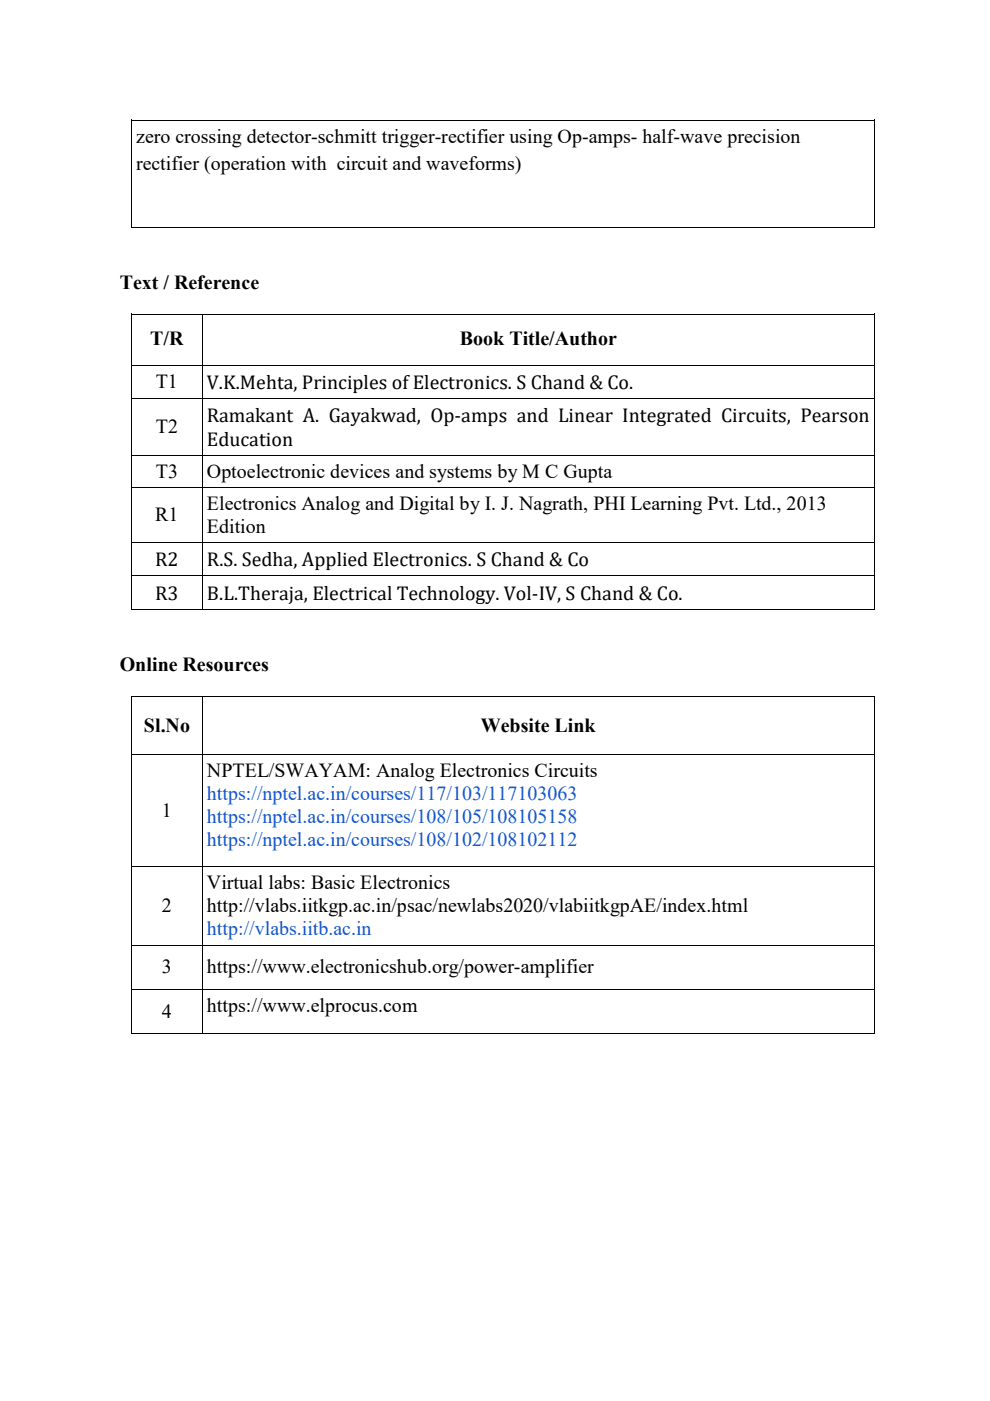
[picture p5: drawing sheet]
<svg xmlns="http://www.w3.org/2000/svg" width="210mm" height="297mm" viewBox="0 0 210 297" stroke-linecap="round" stroke-linejoin="round" font-family="sans-serif">
<defs><g id="words">
<g font-size="4.2">
<text x="28.9" y="30.4">zero crossing detector-schmitt trigger-rectifier using Op-amps- half-wave precision</text>
<text x="28.9" y="36.1">rectifier (operation with circuit and waveforms)</text>
<text x="25.4" y="61.3">Text / Reference</text>
<text x="31.9" y="73.2">T/R</text>
<text x="97.5" y="73.2">Book Title/Author</text>
<text x="33" y="82.3">T1</text>
<text x="43.9" y="82.5">V.K.Mehta, Principles of Electronics. S Chand &amp; Co.</text>
<text x="43.9" y="89.6">Ramakant A. Gayakwad, Op-amps and Linear Integrated Circuits, Pearson</text>
<text x="33.1" y="91.9">T2</text>
<text x="43.9" y="94.5">Education</text>
<text x="33.1" y="101.3">T3</text>
<text x="43.9" y="101.3">Optoelectronic devices and systems by M C Gupta</text>
<text x="32.9" y="110.5">R1</text>
<text x="43.9" y="108">Electronics Analog and Digital by I. J. Nagrath, PHI Learning Pvt. Ltd., 2013</text>
<text x="43.9" y="112.9">Edition</text>
<text x="32.9" y="120.1">R2</text>
<text x="43.9" y="120.1">R.S. Sedha, Applied Electronics. S Chand &amp; Co</text>
<text x="32.9" y="127.2">R3</text>
<text x="43.9" y="127.2">B.L.Theraja, Electrical Technology. Vol-IV, S Chand &amp; Co.</text>
<text x="25.4" y="142.3">Online Resources</text>
<text x="30.5" y="155.3">Sl.No</text>
<text x="102" y="155.3">Website Link</text>
<text x="43.9" y="164.7">NPTEL/SWAYAM: Analog Electronics Circuits</text>
<text x="34.3" y="173.2">1</text>
<text x="43.9" y="188.5">Virtual labs: Basic Electronics</text>
<text x="34.3" y="193.4">2</text>
<text x="43.9" y="193.4">http://vlabs.iitkgp.ac.in/psac/newlabs2020/vlabiitkgpAE/index.html</text>
<text x="34.3" y="206.4">3</text>
<text x="43.9" y="206.4">https://www.electronicshub.org/power-amplifier</text>
<text x="34.3" y="215.7">4</text>
<text x="43.9" y="214.5">https://www.elprocus.com</text>
</g>
<g font-size="4.2" fill="#15c">
<text x="43.9" y="169.5">https://nptel.ac.in/courses/117/103/117103063</text>
<text x="43.9" y="174.4">https://nptel.ac.in/courses/108/105/108105158</text>
<text x="43.9" y="179.3">https://nptel.ac.in/courses/108/102/108102112</text>
<text x="43.9" y="198.2">http://vlabs.iitb.ac.in</text>
</g>
</g></defs>
<path d="M27.8 25.4h.2v1.1h-.2zM27.8 25.4h.2v.2h-.2zM185.3 25.4h.2v1.1h-.2zM185.3 25.4h.2v.2h-.2zM27.8 48.1h.2v.2h-.2zM185.3 48.1h.2v.2h-.2z" fill="#000"/>
<path d="M27.9 26.5v21.6M28 25.5h157.3M185.4 26.5v21.6M28 48.2h157.3" fill="none" stroke="#000" stroke-width=".21"/>
<g fill="#fff">
<path d="M25.4 57.4h29.6v4.9h-29.6z"/>
<path d="M31.9 69.2h7v4.9h-7z"/>
<path d="M97.5 69.2h33.3v4.9h-33.3z"/>
</g>
<path d="M27.8 66.5h.2v1.1h-.2zM27.8 66.5h.2v.2h-.2zM42.8 66.7h.2v.9h-.2zM42.8 66.5h.2v.2h-.2zM185.3 66.5h.2v1.1h-.2zM185.3 66.5h.2v.2h-.2z" fill="#000"/>
<path d="M27.9 67.6v9.7M28 66.6h14.8M42.9 67.6v9.7M43 66.6h142.3M185.4 67.6v9.7" fill="none" stroke="#000" stroke-width=".21"/>
<g fill="#fff">
<path d="M33 78.5h4.7v4.9h-4.7z"/>
<path d="M43.9 78.5h90.4v4.9h-90.4z"/>
</g>
<path d="M27.8 77.3h.2v1.2h-.2zM42.8 77.3h.2v1.2h-.2zM185.3 77.3h.2v1.2h-.2z" fill="#000"/>
<path d="M27.9 78.5v5.9M28 77.4h14.8M42.9 78.5v5.9M43 77.4h142.3M185.4 78.5v5.9" fill="none" stroke="#000" stroke-width=".21"/>
<g fill="#fff">
<path d="M33.1 88.1h4.7v4.9h-4.7z"/>
<path d="M43.3 85.6h141.7v4.9h-141.7z"/>
<path d="M43.9 85.6h140.5v4.9h-140.5z"/>
<path d="M43.3 90.5h141.7v5h-141.7z"/>
<path d="M43.9 90.5h18.3v5h-18.3z"/>
</g>
<path d="M27.8 84.4h.2v1.2h-.2zM42.8 84.4h.2v1.2h-.2zM185.3 84.4h.2v1.2h-.2z" fill="#000"/>
<path d="M27.9 85.6v10.9M28 84.5h14.8M42.9 85.6v10.9M43 84.5h142.3M185.4 85.6v10.9" fill="none" stroke="#000" stroke-width=".21"/>
<g fill="#fff">
<path d="M33.1 97.5h4.7v4.8h-4.7z"/>
<path d="M43.9 97.5h85.9v4.8h-85.9z"/>
</g>
<path d="M27.8 96.5h.2v1h-.2zM42.8 96.5h.2v1h-.2zM185.3 96.5h.2v1h-.2z" fill="#000"/>
<path d="M27.9 97.5v5.8M28 96.6h14.8M42.9 97.5v5.8M43 96.6h142.3M185.4 97.5v5.8" fill="none" stroke="#000" stroke-width=".21"/>
<g fill="#fff">
<path d="M32.9 106.7h5v4.8h-5z"/>
<path d="M43.9 104.2h131.4v4.9h-131.4z"/>
<path d="M43.9 109.1h12.4v4.9h-12.4z"/>
</g>
<path d="M27.8 103.3h.2v.9h-.2zM42.8 103.3h.2v.9h-.2zM185.3 103.3h.2v.9h-.2z" fill="#000"/>
<path d="M27.9 104.2v10.7M28 103.3h14.8M42.9 104.2v10.7M43 103.3h142.3M185.4 104.2v10.7" fill="none" stroke="#000" stroke-width=".21"/>
<g fill="#fff">
<path d="M32.9 116.1h5v5h-5z"/>
<path d="M43.9 116.1h81.1v5h-81.1z"/>
</g>
<path d="M27.8 114.9h.2v1.2h-.2zM42.8 114.9h.2v1.2h-.2zM185.3 114.9h.2v1.2h-.2z" fill="#000"/>
<path d="M27.9 116.1v5.9M28 115h14.8M42.9 116.1v5.9M43 115h142.3M185.4 116.1v5.9" fill="none" stroke="#000" stroke-width=".21"/>
<g fill="#fff">
<path d="M32.9 123.2h5v4.9h-5z"/>
<path d="M43.9 123.2h100.9v4.9h-100.9z"/>
</g>
<path d="M27.8 122h.2v1.1h-.2zM27.8 129.1h.2v.2h-.2zM42.8 122h.2v1.1h-.2zM42.8 129.1h.2v.2h-.2zM185.3 122h.2v1.1h-.2zM185.3 129.1h.2v.2h-.2z" fill="#000"/>
<path d="M27.9 123.1v6M28 122.1h14.8M28 129.2h14.8M42.9 123.1v6M43 122.1h142.3M43 129.2h142.3M185.4 123.1v6" fill="none" stroke="#000" stroke-width=".21"/>
<g fill="#fff">
<path d="M25.4 138.4h31.6v4.9h-31.6z"/>
<path d="M30.5 151.4h9.8v4.9h-9.8z"/>
<path d="M102 151.4h24.3v4.9h-24.3z"/>
</g>
<path d="M27.8 147.5h.2v1.2h-.2zM27.8 147.5h.2v.2h-.2zM42.8 147.7h.2v1h-.2zM42.8 147.5h.2v.2h-.2zM185.3 147.5h.2v1.2h-.2zM185.3 147.5h.2v.2h-.2z" fill="#000"/>
<path d="M27.9 148.7v11.2M28 147.6h14.8M42.9 148.7v11.2M43 147.6h142.3M185.4 148.7v11.2" fill="none" stroke="#000" stroke-width=".21"/>
<g fill="#fff">
<path d="M34.3 169.4h2.1v4.8h-2.1z"/>
<path d="M43.9 160.9h82.9v4.8h-82.9z"/>
<path d="M43.9 165.7h78.5v4.9h-78.5z"/>
<path d="M43.9 170.6h78.5v4.9h-78.5z"/>
<path d="M43.9 175.5h78.5v4.8h-78.5z"/>
</g>
<path d="M27.8 159.9h.2v1h-.2zM42.8 159.9h.2v1h-.2zM185.3 159.9h.2v1h-.2z" fill="#000"/>
<path d="M28 160h14.8M43 160h142.3M27.9 160.9v22.8M42.9 160.9v22.8M185.4 160.9v22.8" fill="none" stroke="#000" stroke-width=".21"/>
<g fill="#fff">
<path d="M34.3 189.6h2.1v4.8h-2.1z"/>
<path d="M43.9 184.7h51.6v4.9h-51.6z"/>
<path d="M43.9 189.6h114.8v4.8h-114.8z"/>
<path d="M43.9 194.4h34.9v4.9h-34.9z"/>
</g>
<path d="M27.8 183.7h.2v1h-.2zM42.8 183.7h.2v1h-.2zM185.3 183.7h.2v1h-.2z" fill="#000"/>
<path d="M27.9 184.7v15.6M28 183.8h14.8M42.9 184.7v15.6M43 183.8h142.3M185.4 184.7v15.6" fill="none" stroke="#000" stroke-width=".21"/>
<g fill="#fff">
<path d="M34.3 202.6h2.1v4.8h-2.1z"/>
<path d="M43.9 202.6h82.1v4.8h-82.1z"/>
</g>
<path d="M27.8 200.3h.2v1h-.2zM42.8 200.3h.2v1h-.2zM185.3 200.3h.2v1h-.2z" fill="#000"/>
<path d="M27.9 201.3v8.4M28 200.4h14.8M42.9 201.3v8.4M43 200.4h142.3M185.4 201.3v8.4" fill="none" stroke="#000" stroke-width=".21"/>
<g fill="#fff">
<path d="M34.3 211.9h2.1v4.9h-2.1z"/>
<path d="M43.9 210.7h44.7v4.9h-44.7z"/>
</g>
<path d="M27.8 209.7h.2v1h-.2zM27.8 219.1h.2v.1h-.2zM42.8 209.7h.2v1h-.2zM42.8 219.1h.2v.1h-.2zM185.3 209.7h.2v1h-.2zM185.3 219.1h.2v.1h-.2z" fill="#000"/>
<path d="M27.9 210.7v8.4M28 209.8h14.8M28 219.2h14.8M42.9 210.7v8.4M43 209.8h142.3M43 219.2h142.3M185.4 210.7v8.4" fill="none" stroke="#000" stroke-width=".21"/>
<use href="#words"/>
</svg>
